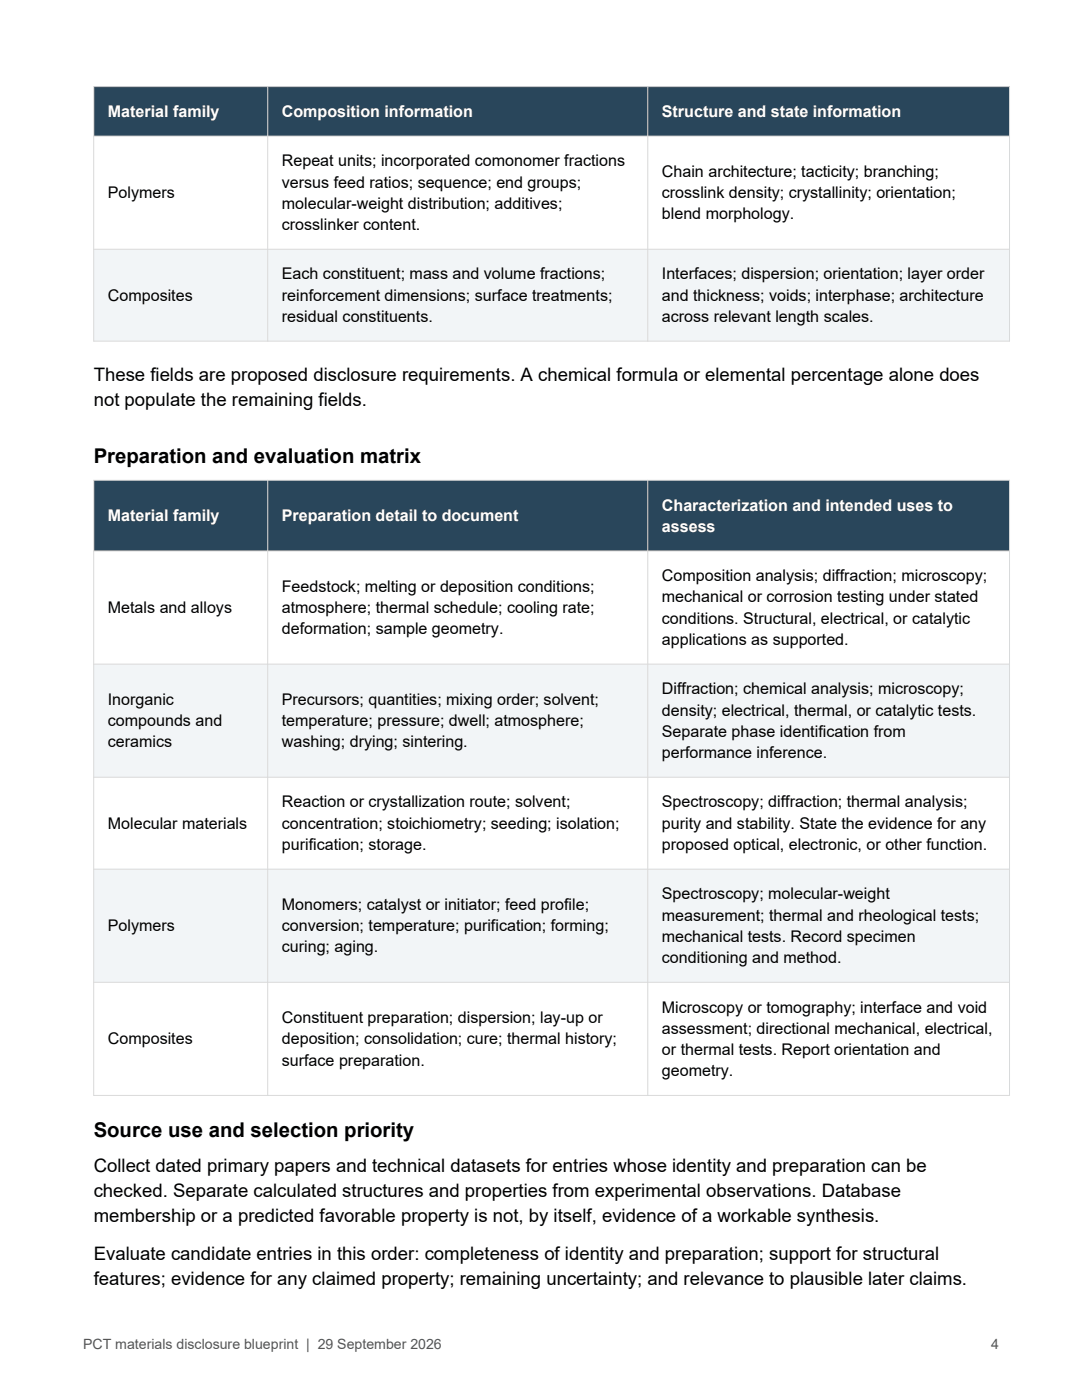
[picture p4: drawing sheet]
<svg xmlns="http://www.w3.org/2000/svg" width="216mm" height="279mm" viewBox="0 0 216 279" stroke-linecap="round" stroke-linejoin="round" font-family="sans-serif">
<defs><g id="words">
<g font-size="4.1">
<text x="18.7" y="92.5">Preparation and evaluation matrix</text>
<text x="18.7" y="226.9">Source use and selection priority</text>
</g>
<g font-size="3.7">
<text x="18.7" y="76">These fields are proposed disclosure requirements. A chemical formula or elemental percentage alone does</text>
<text x="18.7" y="81">not populate the remaining fields.</text>
<text x="18.7" y="234">Collect dated primary papers and technical datasets for entries whose identity and preparation can be</text>
<text x="18.7" y="238.9">checked. Separate calculated structures and properties from experimental observations. Database</text>
<text x="18.7" y="243.9">membership or a predicted favorable property is not, by itself, evidence of a workable synthesis.</text>
<text x="18.7" y="251.5">Evaluate candidate entries in this order: completeness of identity and preparation; support for structural</text>
<text x="18.7" y="256.5">features; evidence for any claimed property; remaining uncertainty; and relevance to plausible later claims.</text>
</g>
<g font-size="3.2" fill="#fff">
<text x="21.5" y="23.3">Material family</text>
<text x="56.2" y="23.3">Composition information</text>
<text x="132.1" y="23.3">Structure and state information</text>
<text x="132.1" y="101.9">Characterization and intended uses to</text>
<text x="21.5" y="104">Material family</text>
<text x="56.2" y="104">Preparation detail to document</text>
<text x="132.1" y="106.1">assess</text>
</g>
<g font-size="3.2">
<text x="56.2" y="33.2">Repeat units; incorporated comonomer fractions</text>
<text x="132.1" y="35.3">Chain architecture; tacticity; branching;</text>
<text x="21.5" y="39.5">Polymers</text>
<text x="56.2" y="37.4">versus feed ratios; sequence; end groups;</text>
<text x="56.2" y="41.7">molecular-weight distribution; additives;</text>
<text x="132.1" y="39.5">crosslink density; crystallinity; orientation;</text>
<text x="56.2" y="45.9">crosslinker content.</text>
<text x="132.1" y="43.8">blend morphology.</text>
<text x="56.2" y="55.8">Each constituent; mass and volume fractions;</text>
<text x="132.1" y="55.8">Interfaces; dispersion; orientation; layer order</text>
<text x="21.5" y="60">Composites</text>
<text x="56.2" y="60">reinforcement dimensions; surface treatments;</text>
<text x="56.2" y="64.2">residual constituents.</text>
<text x="132.1" y="60">and thickness; voids; interphase; architecture</text>
<text x="132.1" y="64.2">across relevant length scales.</text>
<text x="56.2" y="118.1">Feedstock; melting or deposition conditions;</text>
<text x="132.1" y="116">Composition analysis; diffraction; microscopy;</text>
<text x="21.5" y="122.3">Metals and alloys</text>
<text x="56.2" y="122.3">atmosphere; thermal schedule; cooling rate;</text>
<text x="132.1" y="120.2">mechanical or corrosion testing under stated</text>
<text x="132.1" y="124.5">conditions. Structural, electrical, or catalytic</text>
<text x="56.2" y="126.6">deformation; sample geometry.</text>
<text x="132.1" y="128.7">applications as supported.</text>
<text x="21.5" y="140.7">Inorganic</text>
<text x="56.2" y="140.7">Precursors; quantities; mixing order; solvent;</text>
<text x="132.1" y="138.6">Diffraction; chemical analysis; microscopy;</text>
<text x="132.1" y="142.8">density; electrical, thermal, or catalytic tests.</text>
<text x="21.5" y="144.9">compounds and</text>
<text x="21.5" y="149.2">ceramics</text>
<text x="56.2" y="144.9">temperature; pressure; dwell; atmosphere;</text>
<text x="56.2" y="149.2">washing; drying; sintering.</text>
<text x="132.1" y="147">Separate phase identification from</text>
<text x="132.1" y="151.3">performance inference.</text>
<text x="56.2" y="161.1">Reaction or crystallization route; solvent;</text>
<text x="132.1" y="161.1">Spectroscopy; diffraction; thermal analysis;</text>
<text x="21.5" y="165.4">Molecular materials</text>
<text x="56.2" y="165.4">concentration; stoichiometry; seeding; isolation;</text>
<text x="132.1" y="165.4">purity and stability. State the evidence for any</text>
<text x="56.2" y="169.6">purification; storage.</text>
<text x="132.1" y="169.6">proposed optical, electronic, or other function.</text>
<text x="132.1" y="179.5">Spectroscopy; molecular-weight</text>
<text x="21.5" y="185.8">Polymers</text>
<text x="56.2" y="181.6">Monomers; catalyst or initiator; feed profile;</text>
<text x="56.2" y="185.8">conversion; temperature; purification; forming;</text>
<text x="132.1" y="183.7">measurement; thermal and rheological tests;</text>
<text x="56.2" y="190.1">curing; aging.</text>
<text x="132.1" y="188">mechanical tests. Record specimen</text>
<text x="132.1" y="192.2">conditioning and method.</text>
<text x="132.1" y="202.1">Microscopy or tomography; interface and void</text>
<text x="21.5" y="208.4">Composites</text>
<text x="56.2" y="204.2">Constituent preparation; dispersion; lay-up or</text>
<text x="56.2" y="208.4">deposition; consolidation; cure; thermal history;</text>
<text x="132.1" y="206.3">assessment; directional mechanical, electrical,</text>
<text x="56.2" y="212.7">surface preparation.</text>
<text x="132.1" y="210.5">or thermal tests. Report orientation and</text>
<text x="132.1" y="214.8">geometry.</text>
</g>
<g font-size="2.8" fill="#555">
<text x="16.6" y="269.2">PCT materials disclosure blueprint | 29 September 2026</text>
<text x="197.7" y="269.2">4</text>
</g>
</g></defs>
<path d="M18.7 17.3h182.7v9.9h-182.7z" fill-rule="evenodd" fill="#29465b"/>
<path d="M18.7 27.2h182.7v22.5h-182.7z" fill-rule="evenodd" fill="#fff"/>
<path d="M18.7 49.7h182.7v18.4h-182.7z" fill-rule="evenodd" fill="#f2f5f7"/>
<path d="M18.7 17.3h182.7v50.8h-182.7zM53.4 17.3v50.8M129.3 17.3v50.8M18.7 27.2h182.7M18.7 49.7h182.7" fill="none" stroke="#d9d9d9" stroke-width=".2"/>
<path d="M18.7 95.8h182.7v14.2h-182.7z" fill-rule="evenodd" fill="#29465b"/>
<path d="M18.7 110h182.7v22.5h-182.7z" fill-rule="evenodd" fill="#fff"/>
<path d="M18.7 132.5h182.7v22.6h-182.7z" fill-rule="evenodd" fill="#f2f5f7"/>
<path d="M18.7 155.1h182.7v18.4h-182.7z" fill-rule="evenodd" fill="#fff"/>
<path d="M18.7 173.5h182.7v22.5h-182.7z" fill-rule="evenodd" fill="#f2f5f7"/>
<path d="M18.7 196h182.7v22.6h-182.7z" fill-rule="evenodd" fill="#fff"/>
<path d="M18.7 95.8h182.7v122.8h-182.7zM53.4 95.8v122.8M129.3 95.8v122.8M18.7 110h182.7M18.7 132.5h182.7M18.7 155.1h182.7M18.7 173.5h182.7M18.7 196h182.7" fill="none" stroke="#d9d9d9" stroke-width=".2"/>
<use href="#words"/>
</svg>
